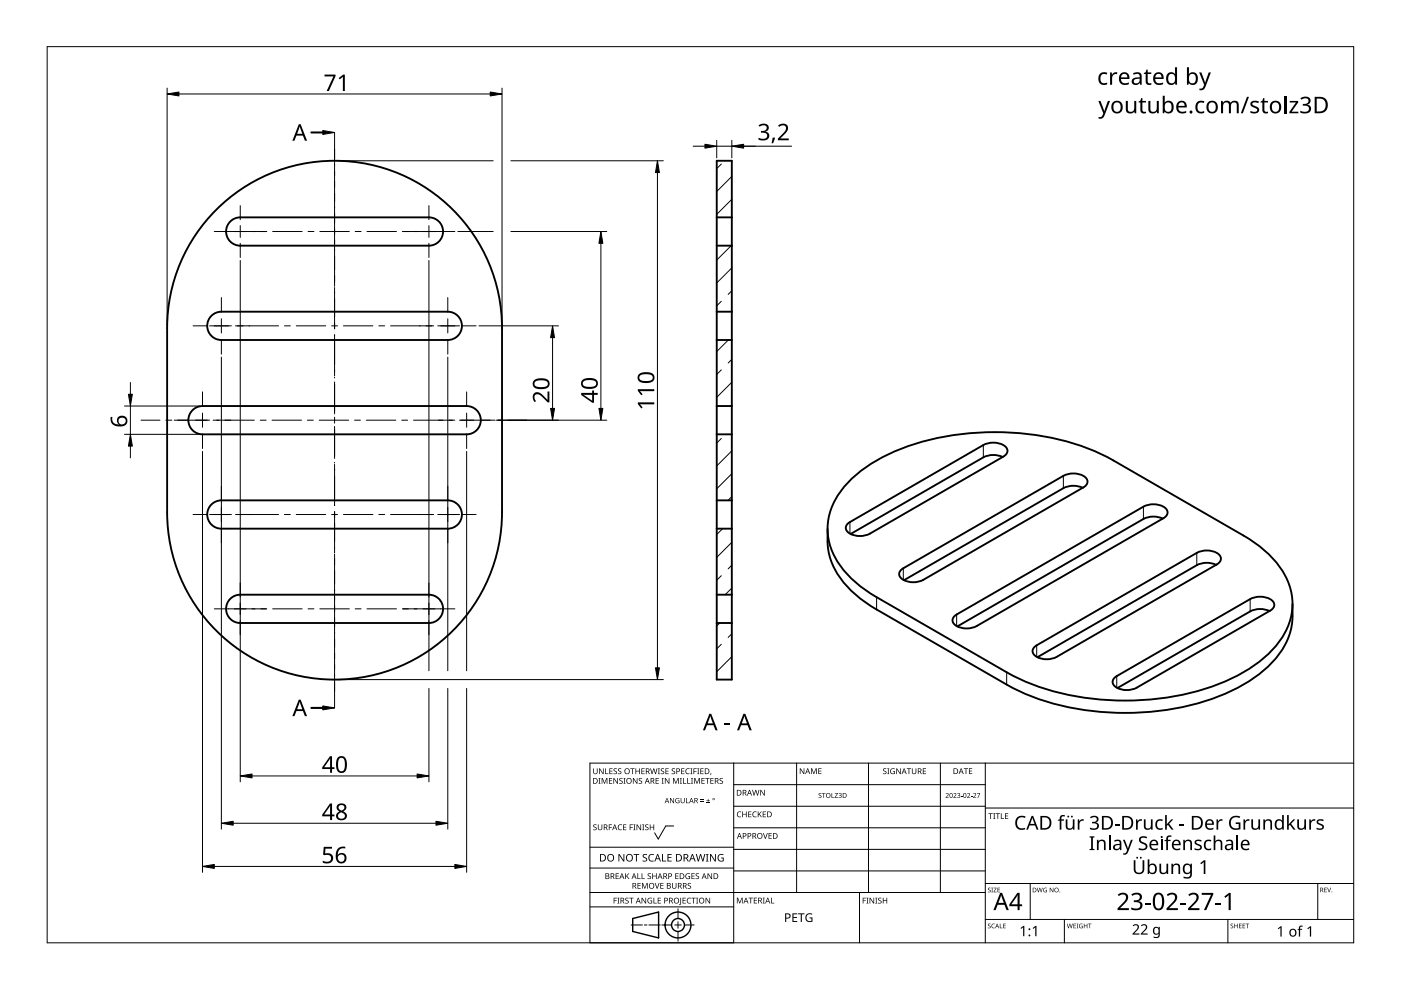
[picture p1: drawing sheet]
<svg xmlns="http://www.w3.org/2000/svg" width="297mm" height="210mm" viewBox="0 0 297 210" stroke-linecap="round" stroke-linejoin="round" font-family="sans-serif">
<g fill="none" stroke="#000" stroke-width=".4">
<path d="M152 34.1h3.2v110h-3.2zM45.8 44.5a35.5 35.5 0 0 1 38.7-7.7 35.5 35.5 0 0 1 21.9 32.8v39a35.5 35.5 0 0 1-35.5 35.5 35.5 35.5 0 0 1-35.5-35.5v-39a35.4 35.4 0 0 1 10.4-25.1zM49.1 46.7l1.1-.5 .7-.1h40a3 3 0 0 1 3 3 3 3 0 0 1-3 3h-40a3 3 0 0 1-2.8-2 3 3 0 0 1 1-3.4zM152 46.1h3.2M152 52.1h3.2M44.6 67.2a2.99 2.99 0 0 1 2.3-1.1h48a3 3 0 0 1 3 3 3 3 0 0 1-3 3h-48a3 3 0 0 1-2.7-1.7 3 3 0 0 1 .4-3.2zM152 66.1h3.2M152 72.1h3.2M40.6 87.2a2.99 2.99 0 0 1 2.3-1.1h56a3 3 0 0 1 3 3 3 3 0 0 1-3 3h-56a3 3 0 0 1-2.7-1.7 3 3 0 0 1 .4-3.2zM152 86.1h3.2M152 92.1h3.2M212.6 96.9a4.7 4.7 0 0 0-4.1 .1l-28.2 16.2"/>
<path d="M45.1 106.7l1.1-.5 .7-.1h48a3 3 0 0 1 3 3 3 3 0 0 1-3 3h-48a3 3 0 0 1-2.8-2 3 3 0 0 1 1-3.4zM152 106.1h3.2M152 112.1h3.2M175.5 112.1a15.7 15.7 0 0 0 6.5 14.5l3.9 2.6 27.5 15.9a53.8 53.8 0 0 0 32.9 5.6 43.4 43.4 0 0 0 20.6-7.7 16.7 16.7 0 0 0 7-10.8l.1-4.2M179.8 111l28.7-16.6a4.4 4.4 0 0 1 4.8 .4 1.26 1.26 0 0 1-.6 2l-28.3 16.3a4.4 4.4 0 0 1-4.8-.4 1.14 1.14 0 0 1 .2-1.7zM179.9 102.2a36.6 36.6 0 0 1 18.4-9.2 56.1 56.1 0 0 1 36.5 3.9l28.8 16.6a20.4 20.4 0 0 1 9.9 11.1 13.3 13.3 0 0 1-3.9 13.4 36.6 36.6 0 0 1-18.4 9.2 56.1 56.1 0 0 1-36.5-4l-28.8-16.6a20.4 20.4 0 0 1-9.9-11 13.3 13.3 0 0 1 3.9-13.4zM229.6 103.4a4.7 4.7 0 0 0-4.1 .1l-33.8 19.5M246.5 110a4.7 4.7 0 0 0-4.1 0l-39.4 22.8M257.8 119.8a4.7 4.7 0 0 0-4.1 0l-33.8 19.5M49.1 126.7l1.1-.5 .7-.1h40a3 3 0 0 1 3 3 3 3 0 0 1-3 3h-40a3 3 0 0 1-2.8-2 3 3 0 0 1 1-3.4zM152 126.1h3.2M152 132.1h3.2"/>
<path d="M191.1 120.8l34.4-19.9a4.4 4.4 0 0 1 4.8 .5 1.26 1.26 0 0 1-.6 1.9l-33.9 19.6a4.4 4.4 0 0 1-4.9-.4 1.14 1.14 0 0 1 .2-1.7zM202.5 130.6l39.9-23.2a4.4 4.4 0 0 1 4.8 .5 1.26 1.26 0 0 1-.5 2l-39.6 22.8a4.4 4.4 0 0 1-4.8-.4 1.14 1.14 0 0 1 .2-1.7zM219.4 137.1l34.3-19.9a4.4 4.4 0 0 1 4.9 .5 1.26 1.26 0 0 1-.6 2l-34 19.6a4.4 4.4 0 0 1-4.8-.5 1.14 1.14 0 0 1 .2-1.7zM269.2 129.6a4.7 4.7 0 0 0-4.1 0l-28.2 16.3M236.4 143.6l28.7-16.6a4.4 4.4 0 0 1 4.8 .5 1.26 1.26 0 0 1-.6 2l-28.3 16.3a4.4 4.4 0 0 1-4.8-.5 1.14 1.14 0 0 1 .2-1.7z"/>
</g>
<g fill="none" stroke="#000" stroke-width=".21">
<path d="M152.9 34.8l-.9 1M155.2 37.4l-3.2 3.2M155 52.1l-3 3M155.2 42.3l-3.2 3.2M155.2 56.8l-3.2 3.2M152.9 63.9l-.9 .9M152.9 78.4l-.9 1M154.4 72.1l-2.4 2.4M155.2 61.6l-.8 .8M155.2 76.2l-.8 .8M152.9 93l-.9 .9M155.2 81l-3.2 3.2"/>
<path d="M155.2 85.9l-.2 .2M155.2 95.6l-3.2 3.2M153.2 112.1l-1.2 1.2M155.2 100.4l-3.2 3.2M155.2 105.3l-.8 .8M155.2 115l-3.2 3.2M155.2 119.8l-.8 .8M152.6 132.1l-.6 .6M152.9 136.6l-.9 1M152.9 122.1l-.9 .9M155.2 134.4l-.8 .8M155.2 139.2l-3.2 3.2"/>
<path d="M155.2 124.7l-1.5 1.4M155.2 144.1h-.1"/>
</g>
<path d="M208.5 94.4v2.6M180.2 110.7v2.4M225.5 100.9v2.6M242.4 107.4v2.6M253.7 117.2v2.6M185.9 126.6v2.6M191.5 120.5v2.4M202.8 130.3v2.4M219.8 136.8v2.5M265.1 127v2.6M213.4 142.5v2.6M236.8 143.4v2.4" fill="none" stroke="#000" stroke-width=".21"/>
<path d="M10 9.9h277v190h-277z" fill="none" stroke="#000" stroke-width=".21"/>
<g fill="none" stroke="#000" stroke-width=".21">
<path d="M125.1 179.6h30.5M142.8 175.1h-1.6l-1.6 2.8-.8-1.3M155.6 161.8v38.1h-30.5v-38.1h161.9M155.6 166.4h53.3M155.6 170.9h53.3M155.6 175.5h53.3M168.9 161.8v27.4M184.1 161.8v27.4M199.4 161.8v27.4M208.9 161.8v38.1M208.9 171.3h78.1M125.1 192.3h30.5"/>
<path d="M125.1 189.2h83.8M125.1 184h30.5M133.8 196.1h2.4M136.6 196.1h.6M137.6 196.1h2.4M140.3 196.1h2.1M143.1 196.1h1.3M143.7 192.7v2M143.7 195.4v1.4M143.7 197.5v2M145.1 196.1h2.1M155.6 180.1h53.3"/>
<path d="M155.6 184.7h53.3M182.2 189.2v10.7M208.9 194.9h78.1M208.9 187.3h78.1M218.4 187.3v7.6M225.7 194.9v5M260.3 194.9v5M279.4 187.3v7.6"/>
</g>
<g fill="#000">
<path d="M125.8 174.9l.5-.1h.2l-.1 .2a.25 .25 0 0 0-.3-.1 .25 .25 0 0 0 0 .4 .4 .4 0 0 1 .4 .3 .4 .4 0 0 1-.2 .5 .4 .4 0 0 1-.5-.3v.1a.27 .27 0 0 0 .5 0 .27 .27 0 0 0-.1-.4l-.4-.2zM125.8 162.9h.1v.8a.32 .32 0 0 0 .3 .3 .32 .32 0 0 0 .3-.3v-.8h.2v.8a.47 .47 0 0 1-.5 .4 .47 .47 0 0 1-.4-.4zM126.9 165h.4l-.1 .1v1l.1 .1h-.4l.1-.1v-1zM126.8 174.8h.1v.8a.32 .32 0 0 0 .3 .3 .32 .32 0 0 0 .3-.3v-.8h.2v.8a.47 .47 0 0 1-.5 .4 .47 .47 0 0 1-.4-.4zM127 162.9h.2l.6 1v-1h.2v1.2h-.2l-.7-1 .1 1h-.2zM127.6 165h.2l.4 1 .4-1h.2v1.2h-.2v-1.1l-.4 1.1h-.1l-.4-1.1v1.1h-.1zM128.3 162.9h.2v1.1h.5v.1h-.7zM129.1 174.8h.7v.1h-.6v.5h.5v.1h-.5v.5h-.1zM129.1 165h.7v.1h-.5v.4h.5v.1h-.5v.4h.5v.2h-.7zM129.2 162.9h.7v.1h-.5v.4h.4v.2h-.4v.4h.5v.1h-.7zM130.1 163l.5-.1 .2 .1v.1a.25 .25 0 0 0-.4-.1 .25 .25 0 0 0 0 .4 .4 .4 0 0 1 .4 .3 .4 .4 0 0 1-.2 .5 .4 .4 0 0 1-.5-.3v.1a.27 .27 0 0 0 .5 0 .27 .27 0 0 0-.1-.4l-.4-.2zM130.1 165h.1l.7 1v-1h.1v1.2h-.2l-.6-1v1h-.1z"/>
<path d="M131.1 175l.5-.2 .3 .1-.1 .1a.49 .49 0 0 0-.7 .4 .49 .49 0 0 0 .8 .4 .57 .57 0 0 1-.8 0 .57 .57 0 0 1 0-.8zM131.1 163l.4-.1 .2 .1v.1a.25 .25 0 0 0-.4-.1 .25 .25 0 0 0 0 .4 .4 .4 0 0 1 .5 .3 .4 .4 0 0 1-.3 .5 .4 .4 0 0 1-.5-.3l.1 .1a.27 .27 0 0 0 .4 0 .27 .27 0 0 0-.1-.4l-.3-.2zM131.3 165.1l.5-.2 .2 .1v.1a.25 .25 0 0 0-.4-.1 .25 .25 0 0 0 0 .4 .4 .4 0 0 1 .4 .3 .4 .4 0 0 1-.2 .5 .4 .4 0 0 1-.5-.2h.1a.27 .27 0 0 0 .4 .1 .27 .27 0 0 0-.1-.4l-.4-.3zM132.2 165h.4l-.1 .1v1l.1 .1h-.4l.1-.1v-1zM132.1 174.8h.7v.1h-.5v.4h.5v.1h-.5v.5h.5v.1h-.7zM133.5 174.8h.7v.1h-.5v.5h.5v.1h-.5v.5h-.2zM133.6 162.9h.9v.1h-.3v1.1h-.2v-1.1h-.4zM134.3 174.8h.4l-.1 .1v1l.1 .1h-.4l.1-.1v-1zM134.2 165h.2l.6 1v-1h.2v1.2h-.2l-.7-1v1h-.1zM134.7 162.9h.2v.5h.6v-.5h.2v1.2h-.2v-.5h-.6v.5h-.2zM135 174.8h.1l.7 1v-1h.1v1.2h-.2l-.6-1v1h-.1zM135.5 165.1l.4-.2 .2 .1v.1a.25 .25 0 0 0-.4-.1 .25 .25 0 0 0 0 .4 .4 .4 0 0 1 .5 .3 .4 .4 0 0 1-.3 .5 .4 .4 0 0 1-.5-.2h.1a.27 .27 0 0 0 .4 .1 .27 .27 0 0 0-.1-.4l-.3-.3z"/>
<path d="M136.2 174.8h.4l-.1 .1v1l.1 .1h-.4l.1-.1v-1zM136 162.9h.7v.1h-.6v.4h.5v.2h-.5v.4h.6v.1h-.7zM136.8 174.9l.4-.1h.3l-.1 .2a.25 .25 0 0 0-.3-.1 .25 .25 0 0 0 0 .4 .4 .4 0 0 1 .4 .3 .4 .4 0 0 1-.3 .5 .4 .4 0 0 1-.4-.3v.1a.27 .27 0 0 0 .5 0 .27 .27 0 0 0-.1-.4l-.4-.2zM137.8 174.8h.1v.5h.6v-.5h.2v1.2h-.2v-.6h-.6v.6h-.1zM137.8 162.9h.2l.3 1 .2-1h.2l.3 1 .2-1h.2l-.3 1.2h-.2l-.3-1-.3 1h-.1zM139 165h.7v.1h-.5v.4h.4v.1h-.4v.4h.5v.2h-.7zM139.5 162.9h.4l-.1 .1v1l.1 .1h-.4l.1-.1v-1zM140.3 165h.4l-.1 .1v1l.1 .1h-.4l.1-.1v-1zM140.1 163l.5-.1 .2 .1v.1a.25 .25 0 0 0-.4-.1 .25 .25 0 0 0 0 .4 .4 .4 0 0 1 .4 .3 .4 .4 0 0 1-.2 .5 .4 .4 0 0 1-.5-.3l.1 .1a.27 .27 0 0 0 .4 0 .27 .27 0 0 0-.1-.4l-.4-.2zM141.1 162.9h.7v.1h-.6v.4h.5v.2h-.5v.4h.6v.1h-.7zM141 165h.1l.7 1v-1h.1v1.2h-.2l-.6-1v1h-.1zM142.1 169.2h.1l.6 .9v-.9h.1v1.1h-.1l-.6-.9v.9h-.1z"/>
<path d="M142.5 163l.4-.1 .2 .1v.1a.25 .25 0 0 0-.4-.1 .25 .25 0 0 0 0 .4 .4 .4 0 0 1 .4 .3 .4 .4 0 0 1-.2 .5 .4 .4 0 0 1-.5-.3l.1 .1a.27 .27 0 0 0 .4 0 .27 .27 0 0 0-.1-.4l-.4-.2zM142.7 165h.2l.4 1 .4-1h.2v1.2h-.1v-1.1l-.4 1.1h-.2l-.4-1.1v1.1h-.1zM143.3 169.3l.5-.1 .3 .1-.1 .1a.45 .45 0 0 0-.7 .3 .45 .45 0 0 0 .6 .5v-.4h-.2v-.1h.4v.6a.6 .6 0 0 1-.8-.2 .6 .6 0 0 1 0-.8zM144.1 165h.5l-.2 .1v1l.2 .1h-.5l.2-.1v-1zM144.8 165h.2v1h.5v.2h-.7zM144.4 162.9h.7v.1h-.5v.4h.5v.2h-.5v.4h.5v.1h-.7zM144.3 169.2h.2v.7a.28 .28 0 0 0 .2 .3 .28 .28 0 0 0 .3-.3v-.7h.2v.7a.42 .42 0 0 1-.5 .4 .42 .42 0 0 1-.4-.4zM145.4 169.2h.2v1h.5v.1h-.7zM145.7 165h.2v1h.5v.2h-.7zM145.5 163.1l.4-.2 .3 .1v.1a.49 .49 0 0 0-.7 .4 .49 .49 0 0 0 .7 .5 .57 .57 0 0 1-.8-.1 .57 .57 0 0 1 0-.8zM146.4 162.9h.4l-.1 .1v1l.1 .1h-.4l.1-.1v-1zM146.5 165h.4l-.1 .1v1l.1 .1h-.4l.1-.1v-1z"/>
<path d="M147 162.9h.7v.1h-.5v.5h.5v.1h-.5v.5h-.2zM147.2 165h.2l.4 1 .4-1h.2v1.2h-.2l.1-1.1-.5 1.1h-.1l-.4-1.1v1.1h-.1zM147.8 162.9h.5l-.2 .1v1l.2 .1h-.5l.2-.1v-1zM148.5 169.9h.7v.1h-.7zM148.5 169.5h.7v.2h-.7zM148.5 162.9h.7v.1h-.6v.4h.5v.2h-.5v.4h.6v.1h-.7zM148.7 165h.7v.1h-.5v.4h.5v.1h-.5v.4h.5v.2h-.7zM149.8 170.2h.7v.1h-.7zM149.5 165h.9v.1h-.3v1.1h-.2v-1.1h-.4zM150.1 169.4l.1 .3h.3l-.3 .1v.3l-.1-.3h-.3l.3-.1zM150.7 163.9h.1l-.2 .4zM150.6 165h.7v.1h-.5v.4h.5v.1h-.5v.4h.5v.2h-.7z"/>
<path d="M152.6 165.1l.4-.2 .3 .1-.1 .1a.25 .25 0 0 0-.4-.1 .25 .25 0 0 0 0 .4 .4 .4 0 0 1 .5 .3 .4 .4 0 0 1-.3 .5 .4 .4 0 0 1-.5-.2h.1a.27 .27 0 0 0 .5 .1 .27 .27 0 0 0-.1-.4l-.4-.3zM156.4 172.2l.4-.2 .4 .1-.1 .1a.49 .49 0 0 0-.7 .5 .49 .49 0 0 0 .7 .4 .57 .57 0 0 1-.8 0 .57 .57 0 0 1 0-.8zM157.4 172.1h.1v.5h.7v-.5h.1v1.2h-.1v-.6h-.7v.6h-.1zM158.6 172.1h.7v.1h-.5v.4h.5v.1h-.5v.4h.5v.2h-.7zM159.7 172.2l.4-.2 .3 .1v.1a.49 .49 0 0 0-.7 .5 .49 .49 0 0 0 .7 .4 .57 .57 0 0 1-.8 0 .57 .57 0 0 1 0-.8zM159.5 167.5h.1l.3 1 .3-1h.1l.3 1 .3-1h.1l-.3 1.2h-.2l-.3-1.1-.3 1.1h-.1zM160.7 172.1h.1v.6l.5-.6h.2l-.5 .5 .5 .7h-.1l-.5-.6-.1 .6h-.1zM161.8 176.6h.1l.4 1.1 .3-1.1h.2l-.5 1.2h-.1zM161.2 167.5h.2l.6 1v-1h.2v1.2h-.2l-.7-1v1h-.1zM161.7 172.1h.7v.1h-.5v.4h.5v.1h-.5v.4h.5v.2h-.7zM162.9 176.6h.7v.2h-.5v.3h.5v.2h-.5v.4h.5v.1h-.7zM169.6 162.9h.2l.6 1v-1h.1v1.2h-.1l-.7-1v1h-.1z"/>
<path d="M172 162.9h.2l.4 1 .3-1h.3v1.2h-.2v-1l-.4 1h-.1l-.4-1.1v1.1h-.1zM173.5 162.9h.7v.1h-.5v.4h.4v.1h-.4v.5h.5v.1h-.7zM173.6 168.2l.4-.1 .2 .1-.1 .1a.25 .25 0 0 0-.3-.1 .25 .25 0 0 0-.1 .4 .25 .25 0 0 0 .3 .1 .32 .32 0 0 1 0 .5 .32 .32 0 0 1-.5-.2 .25 .25 0 0 0 .4 .1 .25 .25 0 0 0 .1-.3l-.4-.3zM174.3 168.1h.7v.2h-.3v.9h-.1v-.9h-.3zM176.3 168.1h.1v1h.5v.1h-.6zM177 168.1h.7l-.6 1h.6v.1h-.7l.5-.9h-.5zM177.8 168.2a.32 .32 0 0 1 .5-.1 .32 .32 0 0 1 0 .5h-.1a.33 .33 0 0 1 .1 .6 .33 .33 0 0 1-.5-.2 .26 .26 0 0 0 .4 .1 .26 .26 0 0 0 0-.4l-.3-.1a.23 .23 0 0 0 .4-.1 .23 .23 0 0 0-.1-.3 .23 .23 0 0 0-.3 .1zM187.3 163l.4-.1 .2 .1v.1a.25 .25 0 0 0-.4-.1 .25 .25 0 0 0 0 .4 .4 .4 0 0 1 .5 .3 .4 .4 0 0 1-.3 .5 .4 .4 0 0 1-.5-.3l.1 .1a.27 .27 0 0 0 .4 0 .27 .27 0 0 0-.1-.4l-.3-.2zM188.1 162.9h.5l-.2 .1v1l.2 .1h-.5l.2-.1v-1zM188.9 163.1l.5-.2 .3 .1v.1a.5 .5 0 0 0-.8 .4 .5 .5 0 0 0 .7 .5v-.4h-.3v-.1h.4v.6a.66 .66 0 0 1-.8-.1 .66 .66 0 0 1 0-.9zM190 162.9h.2l.7 1-.1-1h.2v1.2h-.2l-.6-1v1h-.2zM192.3 162.9h.9v.1h-.4v1.1h-.2v-1.1h-.3z"/>
<path d="M193.3 162.9h.2v.8a.32 .32 0 0 0 .3 .3 .32 .32 0 0 0 .3-.3v-.8h.2v.8a.47 .47 0 0 1-.5 .4 .47 .47 0 0 1-.5-.4zM195.7 162.9h.6v.1h-.5v.4h.5v.2h-.5v.4h.5v.1h-.6zM200.5 168.3a.37 .37 0 0 1 .6 0 .37 .37 0 0 1-.2 .5l-.3 .3h.6v.1h-.7l.3-.4a.27 .27 0 0 0 .2-.4 .27 .27 0 0 0-.4-.1zM202.1 168.3a.37 .37 0 0 1 .6 0 .37 .37 0 0 1-.2 .5l-.2 .3h.5v.1h-.7l.3-.4a.27 .27 0 0 0 .3-.4 .27 .27 0 0 0-.5-.1zM202.9 168.2a.32 .32 0 0 1 .5-.1 .32 .32 0 0 1 0 .5 .33 .33 0 0 1 .1 .6 .33 .33 0 0 1-.6-.2 .26 .26 0 0 0 .4 .1 .26 .26 0 0 0 .1-.4l-.3-.1a.23 .23 0 0 0 .3-.1 .23 .23 0 0 0-.1-.3 .23 .23 0 0 0-.3 .1zM203.7 168.7h.4v.1h-.4zM204.3 162.9h1v.1h-.4v1.1h-.2v-1.1h-.4zM205 168.3a.37 .37 0 0 1 .6 0 .37 .37 0 0 1-.2 .5l-.2 .3h.5v.1h-.7l.3-.4a.27 .27 0 0 0 .3-.4 .27 .27 0 0 0-.5-.1zM205.8 168.7h.4v.1h-.4zM205.4 162.9h.7v.1h-.5v.4h.5v.1h-.5v.5h.5v.1h-.7zM206.3 168.3a.37 .37 0 0 1 .6 0 .37 .37 0 0 1-.2 .5l-.2 .3h.5v.1h-.7l.3-.4a.27 .27 0 0 0 .3-.4 .27 .27 0 0 0-.5-.1zM207.1 168.1h.7l-.4 1.1h-.1l.4-.9h-.6z"/>
<path d="M209.6 172.4h.9v.2h-.4v1h-.1v-1h-.4zM210.6 172.4h.4l-.1 .1v1l.1 .1h-.4l.1-.1v-1zM211.1 172.4h.9v.2h-.4v1h-.1v-1h-.4zM212.2 172.4h.2v1.1h.5v.1h-.7zM213.1 172.4h.7v.2h-.6v.3h.5v.2h-.5v.4h.6v.1h-.7zM215.6 173.4a1.63 1.63 0 0 1 1.9-.3l-.2 .3a1.14 1.14 0 0 0-1.4 .2 1.14 1.14 0 0 0-.2 1.4 1.11 1.11 0 0 0 1.6 .5v.3a1.52 1.52 0 0 1-1.9-.5 1.52 1.52 0 0 1 .2-1.9zM224.8 173l.8-.2 .2 .1-.1 .2a.46 .46 0 0 0-.6 .1 .46 .46 0 0 0-.1 .5h.6v.3h-.6v1.9h-.3v-1.9h-.4v-.2l.4-.1zM226 173.7h.3v1.4a.59 .59 0 0 0 .7 .5 .59 .59 0 0 0 .4-.7v-1.2h.4v2.2h-.3v-.3a.84 .84 0 0 1-1 .3 .84 .84 0 0 1-.5-.7zM228.5 173.7h.3l.1 .4 .3-.4h.6l-.1 .3-.4 .1-.4 .3v1.5h-.4zM231.1 173.3a1.01 1.01 0 0 1 1.1-.4 1.01 1.01 0 0 1 .7 .9l-.2 .4-.4 .2a.82 .82 0 0 1 .7 1 .82 .82 0 0 1-1.1 .6l-.8-.2v-.3a.92 .92 0 0 0 1.5-.4 .75 .75 0 0 0-1.1-.5v-.3a.63 .63 0 0 0 .8-.1 .63 .63 0 0 0 .1-.8l-.6-.1-.5 .2zM236.4 174.7h1v.3h-1zM238.1 178.1h.4l.6 1.8 .7-1.8h.4l-1 2.4a.83 .83 0 0 1-1.1 .7v-.3l.6-.1 .3-.5z"/>
<path d="M240.9 173.7h.3v.4l.4-.4h.5v.3l-.5 .1-.3 .3-.1 1.5h-.3zM242.5 173.7h.4v1.4a.59 .59 0 0 0 .7 .5 .59 .59 0 0 0 .4-.7v-1.2h.4v2.2h-.3l-.1-.3a.84 .84 0 0 1-.9 .3 .84 .84 0 0 1-.6-.7zM241.6 177.6a1.38 1.38 0 0 1 1.6-.1l-.1 .3-.4-.2a.55 .55 0 0 0-.8 .3 .55 .55 0 0 0 .6 .7 .88 .88 0 0 1 .7 1.1 .88 .88 0 0 1-1.2 .6l-.6-.2v-.3l.2 .1a.82 .82 0 0 0 1.3-.4l-.1-.3-.4-.3a.88 .88 0 0 1-.8-1.3zM245.2 174l.5-.3 .8 .1-.1 .3h-.1a.79 .79 0 0 0-1 .8 .79 .79 0 0 0 1.2 .6v.3a1.14 1.14 0 0 1-1.5-.3 1.14 1.14 0 0 1 .2-1.5zM247 172.8h.4v2l.9-1.1h.5l-.9 1 .9 1.2h-.4l-.8-1-.2 .2v.8h-.4zM247.4 177.3l.8-.2 .2 .1-.1 .3a.46 .46 0 0 0-.6 0 .46 .46 0 0 0-.1 .6h.6v.2h-.6v1.9h-.3v-1.9h-.4v-.1l.4-.2zM250.1 174.7h1v.3h-1zM253.4 178.3a1.29 1.29 0 0 1 1.4-.1l-.1 .2-.5-.1a.35 .35 0 0 0-.6 .2 .35 .35 0 0 0 .4 .4l.2 .1a.66 .66 0 0 1 .6 .8 .66 .66 0 0 1-.8 .5l-.7-.2v-.3l.7 .2 .4-.2v-.3l-.6-.3a.58 .58 0 0 1-.4-.9zM257.9 173.7h.3l.1 .4 .4-.4h.5v.3l-.5 .1-.3 .3-.1 1.5h-.4zM261 173.4a1.87 1.87 0 0 1 2-.3l-.2 .3a1.2 1.2 0 0 0-1.8 1 1.2 1.2 0 0 0 1.6 1.2v-.9h-.6v-.3h1v1.4a1.59 1.59 0 0 1-2.4-.9v-.1a1.66 1.66 0 0 1 .4-1.4zM263.6 173.7h.3l.1 .4 .4-.4h.5v.3l-.5 .1-.3 .3-.1 1.5h-.4zM265.3 173.7h.4v1.4a.59 .59 0 0 0 .7 .5 .59 .59 0 0 0 .4-.7v-1.2h.4v2.2h-.3l-.1-.3a.84 .84 0 0 1-.9 .3 .84 .84 0 0 1-.6-.7z"/>
<path d="M267.9 173.7h.2l.1 .3a.83 .83 0 0 1 .9-.3 .83 .83 0 0 1 .6 .8v1.4h-.4v-1.4a.59 .59 0 0 0-.7-.5 .59 .59 0 0 0-.4 .8v1.1h-.3zM272.9 172.8h.3v2l1-1.1h.4l-.9 1 1 1.2h-.4l-.8-1-.3 .2v.8h-.3zM275 173.7h.4v1.4a.59 .59 0 0 0 .7 .5 .59 .59 0 0 0 .4-.7v-1.2h.4v2.2h-.3v-.3a.84 .84 0 0 1-1 .3 .84 .84 0 0 1-.6-.7zM277.6 173.7h.3v.4l.4-.4h.6l-.1 .3-.5 .1-.3 .3v1.5h-.4zM279.3 173.9a1.29 1.29 0 0 1 1.4-.1l-.2 .3-.4-.1a.35 .35 0 0 0-.6 .1 .35 .35 0 0 0 .4 .5l.1 .1a.66 .66 0 0 1 .7 .7 .66 .66 0 0 1-.9 .6l-.7-.2v-.3l.7 .2 .5-.2v-.3l-.6-.3a.58 .58 0 0 1-.4-1zM130.1 190.3h.7v.2h-.5v.4h.4v.1h-.4v.6h-.2zM130.5 185.2h.7v.1h-.5v.4h.5v.1h-.5v.4h.5v.2h-.7zM130.9 190.3h.4l-.1 .2v.9l.1 .2h-.4l.1-.2v-.9zM131.1 181.1h.3l.8 1.3v-1.3h.2v1.6h-.3l-.8-1.4v1.4h-.2zM132.6 190.5l.4-.2 .3 .1-.1 .1a.25 .25 0 0 0-.4-.1 .25 .25 0 0 0 0 .4 .4 .4 0 0 1 .5 .3 .4 .4 0 0 1-.3 .5 .4 .4 0 0 1-.5-.2h.1a.27 .27 0 0 0 .5 .1 .27 .27 0 0 0-.1-.5l-.4-.2zM132.6 185.2h.1v.6l.6-.6h.1l-.5 .5 .5 .7h-.1l-.5-.6-.1 .6h-.1zM133.4 190.3h.9v.2h-.4v1.1h-.1v-1.1h-.4z"/>
<path d="M134.3 181.1h1.2v.2h-.5v1.4h-.2v-1.4h-.5zM135.1 185.2h.2v1h.5v.2h-.7zM135.2 187.2h.6v.1h-.5v.4h.5v.2h-.5v.4h.5v.1h-.6zM136 185.2h.2v1h.5v.2h-.7zM136.1 187.2h.2l.4 1 .4-1h.2v1.2h-.1v-1l-.4 1h-.2l-.4-1 .1 1h-.2zM136 190.3h.2l.7 1.1-.1-1.1h.2v1.3h-.2l-.6-1v1h-.2zM136.3 181.2l.3-.1h.6l-.2 .2a.33 .33 0 0 0-.5 .1 .33 .33 0 0 0 .4 .4 .49 .49 0 0 1 .3 .7 .49 .49 0 0 1-.8 .2l-.2-.1v-.2l.3 .1a.35 .35 0 0 0 .5-.2 .35 .35 0 0 0-.4-.4l-.3-.3zM137.4 190.5l.6-.2 .3 .1-.1 .1a.5 .5 0 0 0-.8 .4 .5 .5 0 0 0 .7 .5v-.3h-.3v-.2h.5v.6a.66 .66 0 0 1-.9-.1 .66 .66 0 0 1 0-.9zM137.4 185.3l.4-.2 .2 .1v.1a.25 .25 0 0 0-.4-.1 .25 .25 0 0 0 0 .4 .4 .4 0 0 1 .4 .3 .4 .4 0 0 1-.2 .5 .4 .4 0 0 1-.5-.2h.1a.27 .27 0 0 0 .4 .1 .27 .27 0 0 0-.1-.4l-.4-.3zM137.7 181.3l.5-.2h.5l-.1 .2a.63 .63 0 0 0-.9 .6 .63 .63 0 0 0 .9 .5v.2a.83 .83 0 0 1-1-.3 .83 .83 0 0 1 .1-1zM138.6 190.3h.1v1.1h.5v.2h-.6zM138.8 187.2h.2l.3 1.1 .4-1.1h.1l-.4 1.2h-.2z"/>
<path d="M138.3 185.2h.2v.5h.6v-.5h.1v1.2h-.1v-.6h-.6v.6h-.2zM139.5 190.3h.6v.2h-.5v.4h.5v.1h-.5v.4h.5v.2h-.6zM140.4 181.1h.2v1.4h.6v.2h-.8zM140 187.2h.7v.1h-.5v.4h.4v.2h-.4v.4h.5v.1h-.7zM141.5 181.1h.9v.2h-.7v.4h.7v.2h-.7v.6h.7v.2h-.9zM142.5 187.2h.1v.8a.32 .32 0 0 0 .4 .3 .32 .32 0 0 0 .3-.3v-.8h.1v.8a.47 .47 0 0 1-.5 .4 .47 .47 0 0 1-.4-.4zM143.2 185.2h.7v.1h-.6v.4h.5v.1h-.5v.4h.6v.2h-.7zM144.2 190.3h.2v1.3l-.1 .2-.3 .1v-.2l.2-.1zM144.7 190.3h.7v.2h-.5v.4h.5v.1h-.5v.4h.5v.2h-.7zM145.5 185.3l.4-.2 .4 .1-.1 .1a.5 .5 0 0 0-.7 .4 .5 .5 0 0 0 .7 .5v-.3h-.3v-.2h.4v.6a.66 .66 0 0 1-.9-.1 .66 .66 0 0 1 .1-.9zM145.8 190.5l.4-.2 .3 .1v.1a.49 .49 0 0 0-.7 .5 .49 .49 0 0 0 .7 .4 .57 .57 0 0 1-.8 0 .57 .57 0 0 1 0-.8zM145.9 187.3l.4-.1 .2 .1v.1a.25 .25 0 0 0-.4-.1 .25 .25 0 0 0 0 .4 .4 .4 0 0 1 .4 .3 .4 .4 0 0 1-.2 .5 .4 .4 0 0 1-.5-.3l.1 .1a.27 .27 0 0 0 .4 0 .27 .27 0 0 0-.1-.4l-.4-.2z"/>
<path d="M146.6 190.3h.9v.2h-.4v1.1h-.1v-1.1h-.4zM146.6 185.2h.7v.1h-.5v.4h.5v.1h-.5v.4h.5v.2h-.7zM147.6 190.3h.4l-.1 .2v.9l.1 .2h-.4l.1-.2v-.9zM147.5 185.3l.5-.2 .2 .1v.1a.25 .25 0 0 0-.4-.1 .25 .25 0 0 0 0 .4 .4 .4 0 0 1 .4 .3 .4 .4 0 0 1-.2 .5 .4 .4 0 0 1-.5-.2h.1a.27 .27 0 0 0 .4 .1 .27 .27 0 0 0-.1-.4l-.4-.3zM147.5 181.1h.2l.4 1.3 .3-1.3h.2l.4 1.3 .3-1.3h.2l-.4 1.6h-.2l-.4-1.4-.3 1.4h-.2zM149.7 181.1h.5l-.2 .1v1.3l.2 .2h-.5l.1-.2v-1.3zM149.6 190.3h.2l.6 1.1v-1.1h.2v1.3h-.2l-.7-1v1h-.1zM150 185.2h.2l.6 1v-1h.2v1.2h-.2l-.7-1 .1 1h-.2zM150.5 181.1h.3l.8 1.3v-1.3h.2v1.6h-.3l-.8-1.4v1.4h-.2zM152.3 181.3l.8-.2h.3l-.1 .2a.65 .65 0 0 0-1 .5 .65 .65 0 0 0 .9 .7v-.5h-.3v-.2h.5v.8a.86 .86 0 0 1-1.1-.2 .86 .86 0 0 1 0-1.1zM156.2 190.3h.3l.3 1 .4-1h.3v1.2h-.2v-1l-.4 1h-.1l-.4-1v1h-.2zM158.7 190.3h.9v.2h-.3v1h-.2v-1h-.4z"/>
<path d="M159.8 190.3h.7v.2h-.5v.3h.5v.2h-.5v.4h.5v.1h-.7zM161.7 190.3h.5l-.2 .2v.9l.2 .1h-.5l.2-.1v-.9zM163.5 190.3h.1v1.1h.6v.1h-.7zM168 193.7h1v.2h-.8v.5h.8v.2h-.8v.7h.8v.2h-1zM169.2 193.7h1.4v.2h-.6v1.6h-.2v-1.6h-.6zM171 193.9l.8-.3 .4 .1v.2a.75 .75 0 0 0-1.2 .6 .75 .75 0 0 0 1 .8v-.6h-.4v-.2h.7v.9a1 1 0 0 1-1.4-.2 1 1 0 0 1 .1-1.3zM182.9 190.3h.7v.2h-.5v.4h.5v.1h-.5v.6h-.2zM183.7 190.3h.4l-.1 .2v.9l.1 .2h-.4l.1-.2v-.9zM184.4 190.3h.1l.7 1v-1h.1v1.3h-.1l-.7-1v1h-.1zM185.6 190.3h.4l-.1 .2v.9l.1 .2h-.4l.1-.2v-.9zM186.2 190.5l.5-.2 .2 .1v.1a.25 .25 0 0 0-.4-.1 .25 .25 0 0 0 0 .4 .4 .4 0 0 1 .4 .3 .4 .4 0 0 1-.2 .5 .4 .4 0 0 1-.5-.2 .27 .27 0 0 0 .5 .1 .27 .27 0 0 0-.1-.5l-.4-.2zM187.2 190.3h.1v.6h.6v-.6h.2v1.3h-.2v-.6h-.6v.6h-.1z"/>
<path d="M209.5 188.3l.3-.1 .2 .2a.24 .24 0 0 0-.3-.1 .24 .24 0 0 0-.1 .3 .24 .24 0 0 0 .3 .1 .31 .31 0 0 1 0 .5 .31 .31 0 0 1-.5-.2 .23 .23 0 0 0 .4 .2 .23 .23 0 0 0 0-.4l-.3-.2zM209.5 195.9l.3-.1 .2 .2a.24 .24 0 0 0-.3-.1 .24 .24 0 0 0-.1 .3 .24 .24 0 0 0 .3 .1 .31 .31 0 0 1 0 .5 .31 .31 0 0 1-.5-.1 .23 .23 0 0 0 .4 .1 .23 .23 0 0 0 0-.4l-.3-.2zM210.2 188.2h.3l-.1 .1 .1 .9h-.3l.1-.1zM210.3 196l.4-.2 .2 .1v.1a.39 .39 0 0 0-.6 .3 .39 .39 0 0 0 .6 .4 .46 .46 0 0 1-.7-.1 .46 .46 0 0 1 .1-.6zM210.7 188.2h.6l-.5 .9h.5v.1h-.7l.5-.9h-.4zM212 195.8h.1v.9l.4 .1h-.5zM211.5 188.2h.5l-.4 .1v.3h.4l-.4 .1v.4l.4 .1h-.5zM212.7 195.8h.5l-.4 .1v.3h.4l-.4 .2v.3l.4 .1h-.5zM216.4 196.8l.6-.5h.2v2.2h-.3v-1.9l-.4 .4zM218.9 196.8l.6-.5h.3v2.2h-.3v-1.9l-.4 .4zM219.8 188.2h.2l.2 .8 .2-.8h.1l.2 .8 .2-.8h.2l-.3 1h-.1l-.2-.8-.3 .8h-.1zM221.3 188.3h.7h-.1a.4 .4 0 0 0-.6 .4 .4 .4 0 0 0 .6 .4v-.3l-.3-.1h.4v.5a.53 .53 0 0 1-.7-.2 .53 .53 0 0 1 0-.7z"/>
<path d="M222.6 188.2h.1l.5 .8v-.8h.1v1h-.1l-.5-.8v.8h-.1zM226.2 195.8h.1l.2 .9 .3-.9h.1l.2 .9 .2-.9h.1l-.2 1h-.1l-.3-.8-.2 .8h-.1zM227.6 195.8h.5l-.4 .1v.3h.4l-.4 .2v.3l.4 .1h-.5zM228.3 195.8h.3l-.1 .1 .1 .9h-.3l.1-.1zM228.9 196l.7-.1-.2 .1a.4 .4 0 0 0-.5 .3 .4 .4 0 0 0 .5 .4v-.3l-.2-.1h.4v.5a.53 .53 0 0 1-.7-.1 .53 .53 0 0 1 0-.7zM229.8 195.8h.1v.4h.5v-.4h.1v1h-.1v-.4h-.5v.4h-.1zM230.7 195.8h.7l-.3 .1v.9h-.1v-.9zM231 177.3h1.1v.2l-.4 .1v2.4h.4v.2h-1.1v-.2h.3v-2.4l-.3-.1zM232.6 178.1h.3v.3a.83 .83 0 0 1 .9-.3 .83 .83 0 0 1 .6 .7v1.4h-.3v-1.4a.59 .59 0 0 0-.8-.5 .59 .59 0 0 0-.4 .8v1.1h-.3zM237 189.7a1.21 1.21 0 0 1 1.4-.4 1.21 1.21 0 0 1 .8 1.2l-.4 .7-1.3 1.4h1.8v.4h-2.4v-.4l1.2-1.2a1.03 1.03 0 0 0 .3-1.7h-.5l-.7 .3zM240.2 196.2a.76 .76 0 0 1 1.2 0 .76 .76 0 0 1-.4 1.1l-.5 .6h1.1v.3h-1.5v-.3l.8-.8a.52 .52 0 0 0 .2-.8 .52 .52 0 0 0-.8 .1zM239.9 189.6a1.3 1.3 0 0 1 1.3-.4 1.3 1.3 0 0 1 .9 1 .89 .89 0 0 1-.7 .9 .97 .97 0 0 1 .9 1 .97 .97 0 0 1-1.1 .9l-1.4-.2v-.4a1.29 1.29 0 0 0 2-.3 .74 .74 0 0 0-1.1-.8h-.3v-.4a.85 .85 0 0 0 .9-.1 .85 .85 0 0 0 .3-.8 1.07 1.07 0 0 0-1.5 0z"/>
<path d="M240.4 182.4h.3v1.9a.76 .76 0 0 0 .8 .7 .76 .76 0 0 0 .7-.7v-1.9h.4v1.9a1.12 1.12 0 0 1-1.1 1 1.12 1.12 0 0 1-1.1-1zM242.7 191.4h1.3v.4h-1.3zM241.9 196.2a.76 .76 0 0 1 1.2 0 .76 .76 0 0 1-.3 1.1l-.6 .6h1.1v.3h-1.4v-.3l.8-.8a.52 .52 0 0 0 .2-.8 .52 .52 0 0 0-.9 .1zM245.8 183.1h.4v1.4a.59 .59 0 0 0 .7 .5 .59 .59 0 0 0 .4-.7v-1.2h.4v2.2h-.3l-.1-.3a.84 .84 0 0 1-.9 .3 .84 .84 0 0 1-.6-.7zM247.4 189.7a1.21 1.21 0 0 1 1.4-.4 1.21 1.21 0 0 1 .8 1.2l-.4 .7-1.3 1.4h1.8v.4h-2.4v-.4l1.2-1.2a1.03 1.03 0 0 0 .3-1.7h-.5l-.7 .3zM248.4 183.1h.3v.3a.83 .83 0 0 1 .9-.3 .83 .83 0 0 1 .6 .8v1.4h-.3v-1.4a.59 .59 0 0 0-.8-.5 .59 .59 0 0 0-.4 .8v1.1h-.3zM250.2 191.4h1.2v.4h-1.2zM250.9 178.1h.3v.3a.83 .83 0 0 1 .9-.3 .83 .83 0 0 1 .6 .7v1.4h-.3v-1.4a.59 .59 0 0 0-.7-.5 .59 .59 0 0 0-.5 .8v1.1h-.3zM251.9 189.7a1.21 1.21 0 0 1 1.4-.4 1.21 1.21 0 0 1 .8 1.2l-.3 .7-1.3 1.4h1.8v.4h-2.4v-.4l1.1-1.2a1.03 1.03 0 0 0 .3-1.7h-.5l-.6 .3zM254.8 189.3h2.4v.4l-1.4 3.3h-.5l1.5-3.3h-2zM254.5 183l.8-.6h.3v2.9h-.4v-2.5l-.5 .4zM255.5 178.3l.5-.3 .8 .1-.1 .3h-.1a.8 .8 0 0 0-1 .9 .8 .8 0 0 0 1.2 .5v.4a1.14 1.14 0 0 1-1.5-.4 1.14 1.14 0 0 1 .2-1.5z"/>
<path d="M257.7 191.4h1.2v.4h-1.2zM257.3 177.1h.4v1.3a.84 .84 0 0 1 .9-.3 .84 .84 0 0 1 .6 .7v1.4h-.4v-1.4a.59 .59 0 0 0-.7-.5 .59 .59 0 0 0-.4 .8v1.1h-.4zM259.6 190.1l1-.8h.3v3.7h-.4v-3.2l-.7 .6zM260.9 195.9l.4-.1 .1 .2a.24 .24 0 0 0-.3-.1 .24 .24 0 0 0-.1 .3 .24 .24 0 0 0 .4 .1 .31 .31 0 0 1-.1 .5 .31 .31 0 0 1-.4-.1 .23 .23 0 0 0 .3 .1 .23 .23 0 0 0 .1-.4l-.4-.2zM261.7 195.8h.1v.4h.5v-.4h.1v1h-.1v-.4h-.5v.4h-.1zM262.7 195.8h.5l-.4 .1v.3h.4l-.4 .2v.3l.4 .1h-.5zM263.5 195.8h.5l-.4 .1v.3h.4l-.4 .2v.3l.4 .1h-.5zM264.1 195.8h.7l-.3 .1v.9h-.1v-.9zM270.9 196.9l.6-.5h.2v2.2h-.2v-1.9l-.4 .3zM275.5 196.4l.7-.1v.2h-.4l-.1 .2-.1 .2h.5v.2h-.5v1.5h-.2v-1.5h-.3l.3-.2zM277.2 196.9l.6-.5h.2v2.2h-.3v-1.9l-.4 .3zM280.8 188.2h.5l-.4 .1v.3h.4l-.4 .1v.4l.4 .1h-.5z"/>
<path d="M281.4 188.2h.1l.3 .8 .3-.8h.1l-.3 1h-.2z"/>
<path d="M125.7 165h.4a.61 .61 0 0 1 .6 .6 .61 .61 0 0 1-.6 .6h-.4zM125.9 165.1v.9h.2a.48 .48 0 0 0 .5-.4 .48 .48 0 0 0-.5-.5z"/>
<path d="M128 174.8h.3a.35 .35 0 0 1 .5 .2 .35 .35 0 0 1-.3 .5l.4 .5h-.2l-.3-.5h-.2v.5h-.2zM128.2 174.9v.5h.1a.23 .23 0 0 0 .3-.2 .23 .23 0 0 0-.3-.3z"/>
<path d="M130.3 174.8h.1l.5 1.2h-.2l-.1-.4h-.5l-.2 .4h-.1zM130.3 175l-.2 .5h.4z"/>
<path d="M132.3 163.5a.61 .61 0 0 1 1.2 0 .61 .61 0 0 1-1.2 0zM132.6 163.5a.45 .45 0 0 0 .8 0 .45 .45 0 0 0-.8 0z"/>
<path d="M132.7 165.6a.61 .61 0 0 1 1.2 0 .61 .61 0 0 1-1.2 0zM133 165.6a.45 .45 0 0 0 .9 0 .45 .45 0 0 0-.9 0z"/>
<path d="M136.9 162.9h.4a.35 .35 0 0 1 .4 .3 .35 .35 0 0 1-.2 .4l.3 .5h-.2l-.3-.5h-.2v.5h-.2zM137.1 163v.5h.2a.23 .23 0 0 0 .3-.2 .23 .23 0 0 0-.3-.3z"/>
<path d="M137.2 165h.1l.5 1.2h-.2l-.1-.4h-.5l-.2 .4h-.1zM137.2 165.1l-.2 .6h.4z"/>
<path d="M137.9 165h.4a.35 .35 0 0 1 .4 .2 .35 .35 0 0 1-.2 .4l.3 .6h-.2l-.3-.5h-.2v.5h-.2zM138.1 165.1v.4h.2a.23 .23 0 0 0 .3-.2 .23 .23 0 0 0-.3-.2z"/>
<path d="M141.4 169.2h.1l.4 1.1h-.1l-.2-.3h-.4l-.1 .3h-.2zM141.4 169.3l-.2 .5h.4z"/>
<path d="M143.4 162.9h.3a.41 .41 0 0 1 .5 .5 .41 .41 0 0 1-.6 .3v.4h-.2zM143.6 163v.5a.29 .29 0 0 0 .4-.2 .29 .29 0 0 0-.4-.3z"/>
<path d="M146.5 169.2h.2l.4 1.1h-.2l-.1-.3h-.4l-.2 .3h-.1zM146.6 169.3l-.2 .5h.4z"/>
<path d="M147.2 169.2h.3a.31 .31 0 0 1 .4 .2 .31 .31 0 0 1-.2 .4l.3 .5h-.2l-.2-.5h-.2v.5h-.2zM147.4 169.3v.4h.1a.21 .21 0 0 0 .3-.2 .21 .21 0 0 0-.3-.2z"/>
<path d="M149.4 162.9h.4a.61 .61 0 0 1 .6 .6 .61 .61 0 0 1-.6 .6h-.4zM149.6 163v1h.2a.48 .48 0 0 0 .4-.5 .48 .48 0 0 0-.4-.5z"/>
<path d="M151.1 169.4a.24 .24 0 0 1 .4 0 .24 .24 0 0 1-.4 0zM151.2 169.4a.14 .14 0 0 0 .2 0 .14 .14 0 0 0-.2 0z"/>
<path d="M151.6 165h.3a.35 .35 0 0 1 .4 .2 .35 .35 0 0 1-.2 .4l.3 .6h-.2l-.2-.5h-.3v.5h-.1zM151.7 165.1v.4h.2a.23 .23 0 0 0 .3-.2 .23 .23 0 0 0-.3-.2z"/>
<path d="M156.7 176.6h.1l.5 1.2h-.1l-.2-.3h-.5l-.1 .3h-.2zM156.8 176.8l-.2 .5h.4z"/>
<path d="M156.2 167.5h.4a.61 .61 0 0 1 .6 .6 .61 .61 0 0 1-.6 .6h-.4zM156.4 167.6v1h.1a.48 .48 0 0 0 .5-.5 .48 .48 0 0 0-.4-.5z"/>
<path d="M157.5 167.5h.3a.35 .35 0 0 1 .4 .2 .35 .35 0 0 1-.2 .4l.3 .6h-.1l-.3-.5h-.3v.5h-.1zM157.6 167.6v.5h.2a.23 .23 0 0 0 .3-.3 .23 .23 0 0 0-.3-.2z"/>
<path d="M157.5 176.6h.3a.41 .41 0 0 1 .5 .5 .41 .41 0 0 1-.7 .3v.4h-.1zM157.6 176.8v.4a.29 .29 0 0 0 .5-.2 .29 .29 0 0 0-.5-.2z"/>
<path d="M158.5 176.6h.3a.41 .41 0 0 1 .5 .5 .41 .41 0 0 1-.6 .3v.4h-.2zM158.7 176.8v.4a.29 .29 0 0 0 .4-.2 .29 .29 0 0 0-.4-.2z"/>
<path d="M158.8 167.5h.2l.5 1.2h-.2l-.2-.4h-.4l-.2 .4h-.1zM158.9 167.6l-.2 .6h.4z"/>
<path d="M159.5 176.6h.4a.35 .35 0 0 1 .4 .3 .35 .35 0 0 1-.2 .4l.3 .5h-.2l-.3-.5h-.2v.5h-.2zM159.7 176.8v.4h.2a.23 .23 0 0 0 .3-.2 .23 .23 0 0 0-.3-.2z"/>
<path d="M160.4 177.2a.65 .65 0 0 1 1.3 0 .65 .65 0 0 1-1.3 0zM160.7 177.2a.45 .45 0 0 0 .9 0 .45 .45 0 0 0-.9 0z"/>
<path d="M162.7 172.1h.3a.61 .61 0 0 1 .6 .6 .61 .61 0 0 1-.6 .6h-.3zM162.8 172.2v.9h.2a.48 .48 0 0 0 .5-.4 .48 .48 0 0 0-.5-.5z"/>
<path d="M163.9 176.6h.4a.61 .61 0 0 1 .6 .7 .61 .61 0 0 1-.7 .5h-.3zM164 176.8v.9h.2a.48 .48 0 0 0 .5-.4 .48 .48 0 0 0-.5-.5z"/>
<path d="M171.2 162.9h.1l.5 1.2h-.2l-.1-.4h-.5l-.1 .4h-.2zM171.2 163.1l-.1 .5h.3z"/>
<path d="M175.1 168.7a.51 .51 0 0 1 1 0 .51 .51 0 0 1-1 0zM175.3 168.7a.38 .38 0 0 0 .7 0 .38 .38 0 0 0-.7 0z"/>
<path d="M178.7 168.1h.3a.51 .51 0 0 1 .5 .6 .51 .51 0 0 1-.5 .5h-.3zM178.8 168.3v.8l.4-.1 .1-.2v-.4z"/>
<path d="M191.6 162.9h.2l.4 1.2h-.1l-.2-.4h-.4l-.2 .4h-.1zM191.7 163.1l-.2 .5h.4z"/>
<path d="M194.6 162.9h.3a.35 .35 0 0 1 .5 .2 .35 .35 0 0 1-.3 .5l.4 .5h-.2l-.3-.5h-.3v.5h-.1zM194.7 163v.5h.2a.23 .23 0 0 0 .3-.2 .23 .23 0 0 0-.3-.3z"/>
<path d="M201.4 168.2l.4-.1 .1 .3 .1 .5-.2 .3-.3-.1-.2-.2zM201.5 168.3v.1a.37 .37 0 0 0-.1 .4 .37 .37 0 0 0 .4 .2 .4 .4 0 0 0 .1-.5 .4 .4 0 0 0-.4-.2z"/>
<path d="M202.2 162.9h.3a.61 .61 0 0 1 .6 .6 .61 .61 0 0 1-.6 .6h-.3zM202.3 163v1h.2a.48 .48 0 0 0 .5-.5 .48 .48 0 0 0-.5-.5z"/>
<path d="M203.7 162.9h.2l.4 1.2h-.1l-.2-.4h-.5l-.1 .4h-.2zM203.8 163.1l-.2 .5h.4z"/>
<path d="M204.3 168.2l.4-.1 .2 .3v.5l-.2 .3-.3-.1-.1-.2zM204.4 168.3v.1a.37 .37 0 0 0-.1 .4 .37 .37 0 0 0 .4 .2 .4 .4 0 0 0 .1-.5 .4 .4 0 0 0-.4-.2z"/>
<path d="M218.7 173h.3l1.2 2.9h-.4l-.3-.9h-1.2l-.4 .9h-.3zM218.9 173.4l-.5 1.3h.9z"/>
<path d="M220.6 173h.9a1.46 1.46 0 0 1 1.4 1.5 1.46 1.46 0 0 1-1.5 1.4h-.8zM221 173.3v2.3h.3a1.14 1.14 0 0 0 1.2-1.1 1.14 1.14 0 0 0-1.1-1.2z"/>
<path d="M233.6 173h.9a1.46 1.46 0 0 1 1.5 1.5 1.46 1.46 0 0 1-1.6 1.4h-.8zM234 173.3v2.3h.4a1.14 1.14 0 0 0 1.2-1.1 1.14 1.14 0 0 0-1.1-1.2z"/>
<path d="M237.9 173h.9a1.46 1.46 0 0 1 1.5 1.5 1.46 1.46 0 0 1-1.6 1.4h-.8zM238.3 173.3v2.3h.4a1.14 1.14 0 0 0 1.2-1.1 1.14 1.14 0 0 0-1.1-1.2z"/>
<path d="M252.7 173h.9a1.46 1.46 0 0 1 1.4 1.5 1.46 1.46 0 0 1-1.5 1.4h-.8zM253.1 173.3v2.3h.4a1.14 1.14 0 0 0 1.1-1.1 1.14 1.14 0 0 0-1.1-1.2z"/>
<path d="M255.8 174a.94 .94 0 0 1 1.1-.2 .94 .94 0 0 1 .5 1.1h-1.5a.83 .83 0 0 0 .5 .7 .83 .83 0 0 0 .9-.1v.3a1.19 1.19 0 0 1-1.6-.2 1.19 1.19 0 0 1 .1-1.6zM256.1 174.1l-.2 .5h1.1a.54 .54 0 0 0-.3-.6 .54 .54 0 0 0-.6 .1z"/>
<path d="M270.6 173.9l.7-.2 .6 .3-.1-1.2h.4v3.1h-.3v-.3a.96 .96 0 0 1-1.3 .2 .96 .96 0 0 1-.3-1.2zM270.9 174.1a.85 .85 0 0 0-.3 1 .85 .85 0 0 0 .9 .5 1.01 1.01 0 0 0-.1-1.6z"/>
<path d="M128.4 185.2h.3a.31 .31 0 0 1 .4 .1 .31 .31 0 0 1-.2 .4 .33 .33 0 0 1 .3 .4 .33 .33 0 0 1-.4 .3h-.4zM128.5 185.8v.4h.3a.23 .23 0 0 0 .2-.2 .23 .23 0 0 0-.3-.2zM128.5 185.3v.4h.2a.21 .21 0 0 0 .3-.2 .21 .21 0 0 0-.3-.2z"/>
<path d="M127.2 181.1h.5a.79 .79 0 0 1 .8 .8 .79 .79 0 0 1-.9 .8h-.4zM127.4 181.2v1.3h.2a.62 .62 0 0 0 .7-.6 .62 .62 0 0 0-.6-.7z"/>
<path d="M129.5 185.2h.3a.35 .35 0 0 1 .4 .2 .35 .35 0 0 1-.2 .4l.3 .6h-.1l-.3-.5h-.3v.5h-.1zM129.6 185.3v.4h.2a.23 .23 0 0 0 .3-.2 .23 .23 0 0 0-.3-.2z"/>
<path d="M128.9 181.3a.77 .77 0 0 1 1.2 .1 .77 .77 0 0 1-.2 1.1 .77 .77 0 0 1-1.1-.3v-.5zM129.1 181.4a.63 .63 0 0 0-.2 .8 .63 .63 0 0 0 .9 .2l.1-.1a.61 .61 0 0 0 0-.8 .61 .61 0 0 0-.8-.1z"/>
<path d="M131.6 190.3h.3a.35 .35 0 0 1 .4 .3 .35 .35 0 0 1-.2 .4l.3 .6h-.1l-.3-.5h-.3v.5h-.1zM131.7 190.5v.4h.2a.23 .23 0 0 0 .3-.2 .23 .23 0 0 0-.3-.2z"/>
<path d="M131.8 185.2h.1l.5 1.2h-.2l-.1-.4h-.5l-.1 .4h-.2zM131.8 185.3l-.1 .6h.3z"/>
<path d="M132.9 181.3a.77 .77 0 0 1 1.1 0 .77 .77 0 0 1-.1 1.2 .77 .77 0 0 1-1.1-.3l-.1-.5zM133.1 181.4a.63 .63 0 0 0-.2 .8 .63 .63 0 0 0 .9 .2l.1-.1a.61 .61 0 0 0 0-.8 .61 .61 0 0 0-.8-.1z"/>
<path d="M134.1 187.2h.3a.35 .35 0 0 1 .5 .2 .35 .35 0 0 1-.3 .5l.4 .5h-.2l-.3-.5h-.2v.5h-.2zM134.3 187.3v.5h.1a.23 .23 0 0 0 .3-.2 .23 .23 0 0 0-.3-.3z"/>
<path d="M134.4 185.2h.1l.5 1.2h-.2l-.1-.4h-.5l-.2 .4h-.1zM134.4 185.3l-.2 .6h.4z"/>
<path d="M135.3 190.3h.1l.5 1.3h-.2l-.1-.4h-.5l-.2 .4h-.1zM135.3 190.5l-.2 .5h.4z"/>
<path d="M137.5 187.8a.61 .61 0 0 1 1.2 0 .61 .61 0 0 1-1.2 0zM137.8 187.8a.45 .45 0 0 0 .8 0 .45 .45 0 0 0-.8 0z"/>
<path d="M139.3 181.1h.2l.6 1.6h-.2l-.2-.5h-.6l-.2 .5h-.2zM139.4 181.3l-.2 .7h.5z"/>
<path d="M139.9 185.2h.1l.5 1.2h-.2l-.1-.4h-.5l-.1 .4h-.2zM139.9 185.3l-.2 .6h.4z"/>
<path d="M140.6 185.2h.4a.35 .35 0 0 1 .4 .2 .35 .35 0 0 1-.2 .4l.3 .6h-.2l-.3-.5h-.2v.5h-.2zM140.8 185.3v.4h.2a.23 .23 0 0 0 .3-.2 .23 .23 0 0 0-.3-.2z"/>
<path d="M141.4 187.2h.3a.31 .31 0 0 1 .5 .2 .31 .31 0 0 1-.2 .4 .33 .33 0 0 1 .2 .4 .33 .33 0 0 1-.4 .2h-.4zM141.5 187.9v.4h.3a.23 .23 0 0 0 .3-.2 .23 .23 0 0 0-.3-.2zM141.5 187.3v.4h.3a.21 .21 0 0 0 .2-.2 .21 .21 0 0 0-.3-.2z"/>
<path d="M140.8 190.3h.4a.41 .41 0 0 1 .4 .5 .41 .41 0 0 1-.6 .3v.5h-.2zM141 190.5v.5a.29 .29 0 0 0 .5-.3 .29 .29 0 0 0-.5-.2z"/>
<path d="M141.9 190.3h.3a.35 .35 0 0 1 .4 .3 .35 .35 0 0 1-.2 .4l.3 .6h-.1l-.3-.5h-.3v.5h-.1zM142 190.5v.4h.2a.23 .23 0 0 0 .3-.2 .23 .23 0 0 0-.3-.2z"/>
<path d="M141.7 185.2h.3a.41 .41 0 0 1 .5 .5 .41 .41 0 0 1-.6 .2v.5h-.2zM141.9 185.3v.5a.29 .29 0 0 0 .4-.3 .29 .29 0 0 0-.4-.2z"/>
<path d="M143.7 187.2h.4a.35 .35 0 0 1 .4 .2 .35 .35 0 0 1-.2 .5l.3 .5h-.2l-.3-.5h-.2v.5h-.2zM143.9 187.3v.5h.2a.23 .23 0 0 0 .3-.2 .23 .23 0 0 0-.3-.3z"/>
<path d="M142.8 191a.61 .61 0 0 1 1.2 0 .61 .61 0 0 1-1.2 0zM143 191a.45 .45 0 0 0 .9 0 .45 .45 0 0 0-.9 0z"/>
<path d="M143.3 181.1h.5a.79 .79 0 0 1 .8 .8 .79 .79 0 0 1-.8 .8h-.5zM143.5 181.2v1.3h.2a.62 .62 0 0 0 .7-.6 .62 .62 0 0 0-.6-.7z"/>
<path d="M144.8 187.2h.3a.35 .35 0 0 1 .5 .2 .35 .35 0 0 1-.3 .5l.4 .5h-.2l-.3-.5h-.3v.5h-.1zM144.9 187.3v.5h.2a.23 .23 0 0 0 .3-.2 .23 .23 0 0 0-.3-.3z"/>
<path d="M144.1 185.2h.4a.61 .61 0 0 1 .6 .6 .61 .61 0 0 1-.6 .6h-.4zM144.3 185.3v.9h.1a.48 .48 0 0 0 .5-.4 .48 .48 0 0 0-.4-.5z"/>
<path d="M144.9 181.1h.5a.45 .45 0 0 1 .5 .3 .45 .45 0 0 1-.3 .6l.5 .7h-.3l-.4-.7h-.3v.7h-.2zM145.1 181.3v.5h.3a.3 .3 0 0 0 .3-.3 .3 .3 0 0 0-.3-.2z"/>
<path d="M146.7 181.1h.2l.6 1.6h-.2l-.2-.5h-.6l-.2 .5h-.2zM146.8 181.3l-.2 .7h.5z"/>
<path d="M148.1 191a.61 .61 0 0 1 1.2 0 .61 .61 0 0 1-1.2 0zM148.4 191a.45 .45 0 0 0 .9 0 .45 .45 0 0 0-.9 0z"/>
<path d="M149.2 185.2h.2l.4 1.2h-.1l-.2-.4h-.4l-.2 .4h-.1zM149.3 185.3l-.2 .6h.4z"/>
<path d="M151.3 185.2h.4a.61 .61 0 0 1 .6 .6 .61 .61 0 0 1-.7 .6h-.3zM151.5 185.3v.9h.1a.48 .48 0 0 0 .5-.4 .48 .48 0 0 0-.4-.5z"/>
<path d="M158.1 190.3h.1l.5 1.2h-.2l-.1-.3h-.5l-.1 .3h-.2zM158.2 190.5l-.2 .5h.4z"/>
<path d="M160.8 190.3h.3a.35 .35 0 0 1 .4 .3 .35 .35 0 0 1-.2 .4l.3 .5h-.1l-.3-.5h-.3v.5h-.1zM160.9 190.5v.4h.2a.23 .23 0 0 0 .3-.2 .23 .23 0 0 0-.3-.2z"/>
<path d="M162.7 190.3h.1l.5 1.2h-.1l-.2-.3h-.5l-.1 .3h-.2zM162.8 190.5l-.2 .5h.4z"/>
<path d="M166.5 193.7h.4a.57 .57 0 0 1 .7 .5 .57 .57 0 0 1-.7 .6h-.2v.7h-.2zM166.7 193.8v.8h.2a.38 .38 0 0 0 .5-.4 .38 .38 0 0 0-.5-.4z"/>
<path d="M211.4 195.8l.5 1-.3-.3h-.4l-.2 .3zM211.4 196l-.1 .4h.3z"/>
<path d="M212 189.3h.5l1.4 3.7h-.5l-.4-1.2h-1.5l-.4 1.2h-.5zM212.2 189.8l-.5 1.6h1.1z"/>
<path d="M215.7 189.3h.5v2.4h.5v.4h-.5v.9h-.5v-.9h-1.7v-.3zM215.7 189.8l-1.3 1.9h1.3z"/>
<path d="M219 188.2h.3a.49 .49 0 0 1 .4 .5 .49 .49 0 0 1-.5 .5h-.2zM219.1 188.3v.8l.3-.1 .2-.2v-.3z"/>
<path d="M223.5 188.7a.49 .49 0 0 1 .9 0 .49 .49 0 0 1-.9 0zM223.7 188.7a.36 .36 0 0 0 .7 0 .36 .36 0 0 0-.7 0z"/>
<path d="M236.2 178.2a.9 .9 0 0 1 1-.2 .9 .9 0 0 1 .6 .8v1.4h-.3l-.1-.3a.74 .74 0 0 1-1 .4 .74 .74 0 0 1-.3-1 .74 .74 0 0 1 .9-.4h.4a.51 .51 0 0 0-.2-.5 .51 .51 0 0 0-.6 0l-.3 .1zM236.5 179.4a.47 .47 0 0 0 .2 .6 .47 .47 0 0 0 .6-.3l.1-.5z"/>
<path d="M243.3 182.2h.4v1.2a.96 .96 0 0 1 1.2-.2 .96 .96 0 0 1 .4 1.3 .91 .91 0 0 1-.6 .8 .91 .91 0 0 1-1-.3l-.1 .3h-.3zM243.8 183.6l-.1 .4a.68 .68 0 0 0 .1 .9 .68 .68 0 0 0 1-.1l.1-.2a.74 .74 0 0 0-.1-.9 .74 .74 0 0 0-.9-.2z"/>
<path d="M244 178.3a.94 .94 0 0 1 1.1-.2 .94 .94 0 0 1 .5 1.1h-1.5a.83 .83 0 0 0 .5 .8 .83 .83 0 0 0 .9-.2v.3a1.19 1.19 0 0 1-1.6-.2 1.19 1.19 0 0 1 .1-1.6zM244.3 178.5l-.2 .4h1.1a.54 .54 0 0 0-.3-.5 .54 .54 0 0 0-.6 .1z"/>
<path d="M244.7 196.6l.5-.1 .4 .2 .1-.2h.2v1.7a.82 .82 0 0 1-1.3 .6v-.3l.2 .1a.55 .55 0 0 0 .7 0 .55 .55 0 0 0 .1-.7 .71 .71 0 0 1-.9 .2 .71 .71 0 0 1-.2-.9zM244.9 196.8a.6 .6 0 0 0-.2 .8 .6 .6 0 0 0 .8 .2 .61 .61 0 0 0 .1-.7 .61 .61 0 0 0-.7-.3z"/>
<path d="M244.9 189.5a1.21 1.21 0 0 1 1.4-.1 1.21 1.21 0 0 1 .5 1.3 1.76 1.76 0 0 1-1 2.3 1.33 1.33 0 0 1-1.4-1.6l.1-1.3zM245.1 189.8l-.2 .7v1.2a.74 .74 0 0 0 .6 .9 .74 .74 0 0 0 .8-.8 1.99 1.99 0 0 0-.5-2.1z"/>
<path d="M248.7 178.3a.94 .94 0 0 1 1.2-.2 .94 .94 0 0 1 .4 1.1h-1.5a.83 .83 0 0 0 .5 .8 .83 .83 0 0 0 .9-.2v.3a1.19 1.19 0 0 1-1.5-.2 1.19 1.19 0 0 1 0-1.6zM249 178.5l-.2 .4h1.1a.54 .54 0 0 0-.2-.5 .54 .54 0 0 0-.7 .1z"/>
<path d="M251.1 183.3l.7-.2 .6 .3v-.3h.3v2.2a1.1 1.1 0 0 1-1.8 .8v-.3a.87 .87 0 0 0 1.4-.3l.1-.5a.96 .96 0 0 1-1.3 .2 .96 .96 0 0 1-.3-1.2zM251.4 183.5l-.2 .4a.74 .74 0 0 0 0 .9 .74 .74 0 0 0 .9 .2 .86 .86 0 0 0 .3-1.1 .86 .86 0 0 0-.9-.5z"/>
<path d="M259.9 178.2a.9 .9 0 0 1 1-.2 .9 .9 0 0 1 .6 .8v1.4h-.3l-.1-.3a.74 .74 0 0 1-1 .4 .74 .74 0 0 1-.3-1 .74 .74 0 0 1 .9-.4h.4a.51 .51 0 0 0-.2-.5 .51 .51 0 0 0-.6 0l-.3 .1zM260.1 179.4a.47 .47 0 0 0 .3 .6 .47 .47 0 0 0 .6-.3l.1-.5z"/>
<path d="M263.3 178.3a.94 .94 0 0 1 1.2-.2 .94 .94 0 0 1 .4 1.1h-1.5a.83 .83 0 0 0 .5 .8 .83 .83 0 0 0 .9-.2v.3a1.19 1.19 0 0 1-1.5-.2 1.19 1.19 0 0 1 0-1.6zM263.6 178.5l-.2 .4h1.2a.54 .54 0 0 0-.3-.5 .54 .54 0 0 0-.7 .1z"/>
<path d="M273.6 197.1a.82 .82 0 0 1 1.2 .1 .82 .82 0 0 1-.2 1.2 .82 .82 0 0 1-1.2-.4zM273.8 197.2a.6 .6 0 0 0-.2 .9 .6 .6 0 0 0 .9 .1l.1-.3a.53 .53 0 0 0-.1-.6 .53 .53 0 0 0-.7-.1z"/>
<path d="M279.9 188.2h.3a.28 .28 0 0 1 .3 .2 .28 .28 0 0 1-.1 .3l.2 .5-.4-.4h-.2v.4h-.1zM280 188.3v.4h.2a.19 .19 0 0 0 .2-.2 .19 .19 0 0 0-.2-.2z"/>
<circle cx="226.5" cy="173.1" r=".2"/>
<circle cx="227.3" cy="173.1" r=".2"/>
<circle cx="246.3" cy="177.5" r=".22"/>
<circle cx="218.3" cy="198.3" r=".2"/>
<circle cx="218.3" cy="197" r=".2"/>
<circle cx="224.7" cy="189.1" r=".09"/>
<circle cx="241.1" cy="181.9" r=".2"/>
<circle cx="241.9" cy="181.9" r=".2"/>
<circle cx="282.4" cy="189.1" r=".09"/>
</g>
<g fill="none" stroke="#000" stroke-width=".3">
<path d="M134.1 194.7l5.5-1.3v5.5l-5.5-1.4z"/>
<circle cx="143.7" cy="196.1" r="1.37"/>
<circle cx="143.7" cy="196.1" r="2.74"/>
</g>
<path d="M235.3 177.1v3.1M246.3 178.1v2.1M262.3 177.1v3.1" fill="none" stroke="#000" stroke-width=".36"/>
<g fill="none" stroke="#000" stroke-width=".21">
<path d="M70.9 28.1v5.6M70.9 34.9v.1M70.9 36.3v6.4M70.9 43.9v.2M70.9 45.3v6.4M70.9 53v.1M70.9 54.4v6.3M70.9 62v.1M70.9 63.4v6.3M70.9 71v.1M70.9 72.4v6.3M70.9 80v.1"/>
<path d="M70.9 81.4v6.4M70.9 89v.2M70.9 90.4v6.4M70.9 98v.2M70.9 99.4v6.4M70.9 107.1v.1M70.9 108.5v6.3M70.9 116.1v.1M70.9 117.5v6.3M70.9 125.1v.1M70.9 126.5v6.3M70.9 134.1v.1"/>
<path d="M70.9 135.5v6.4M70.9 143.1v.2M70.9 144.5v5.6"/>
</g>
<path d="M68.4 27.7l2.5 .4-2.5 .4zM65.9 28h2.5v.2h-2.5zM68.4 149.7l2.5 .4-2.5 .4zM65.9 150h2.5v.2h-2.5z" fill="#000" stroke="#000" stroke-width=".21"/>
<g fill="#000">
<path d="M63.3 26.3h.4l1.4 3.5h-.5l-.4-1h-1.4l-.4 1h-.4zM63.5 26.8l-.5 1.6h1.1z"/>
<path d="M63.3 148.3h.4l1.4 3.5h-.5l-.4-1h-1.4l-.4 1h-.4zM63.5 148.8l-.5 1.6h1.1z"/>
</g>
<g fill="#000">
<path d="M68.8 15.8h2.3v.3l-1.4 3.2h-.4l1.4-3.1h-1.9zM71.8 16.5l1-.7h.3v3.5h-.4v-3l-.7 .5zM233.2 15.7l.5-.3 .6-.1 .5 .1-.2 .4a.97 .97 0 0 0-1.3 .7 .97 .97 0 0 0 .9 1.1l.5-.1v.4a1.31 1.31 0 0 1-1.5-.2 1.31 1.31 0 0 1-.3-1.6zM235.4 15.4h.3l.1 .4 .4-.4 .7-.1-.1 .4h-.5a.84 .84 0 0 0-.5 .9v1.4h-.4zM243.1 14.8h.2v.6h.8v.3h-.8v1.5l.3 .4h.5v.3a.8 .8 0 0 1-1.2-.7v-1.5h-.4v-.2l.4-.2zM254.3 15.4h.4l.8 2.2 .8-2.2h.4l-1.1 2.9a1 1 0 0 1-1.3 .8v-.3l.6-.1 .4-.7zM160.8 26.6a1.25 1.25 0 0 1 1.3-.4 1.25 1.25 0 0 1 .9 .9 .85 .85 0 0 1-.7 .8 .93 .93 0 0 1 .8 1.1 .93 .93 0 0 1-1 .8l-1.3-.2v-.4a1.24 1.24 0 0 0 1.8-.3 .71 .71 0 0 0-.9-.8h-.4v-.3a.81 .81 0 0 0 .9-.1 .81 .81 0 0 0 .3-.8 1.02 1.02 0 0 0-1.5 0zM163.8 29.2h.5l-.4 1.2h-.3zM165 26.6a1.16 1.16 0 0 1 1.3-.4 1.16 1.16 0 0 1 .8 1.2l-.3 .6-1.3 1.4h1.7v.3h-2.3v-.3l1.1-1.1a.98 .98 0 0 0 .3-1.7h-.5l-.6 .3zM232.9 21.4h.4l.8 2.2 .8-2.2h.5l-1.2 3a1 1 0 0 1-1.3 .7v-.3l.7-.1 .3-.7zM238.7 21.4h.4v1.7a.7 .7 0 0 0 .9 .6 .7 .7 0 0 0 .5-.9v-1.4h.4v2.6h-.3l-.1-.3a1.01 1.01 0 0 1-1.1 .3 1.01 1.01 0 0 1-.7-.9zM241.9 20.8h.3v.6h.8v.3h-.8v1.5l.2 .5h.6v.3a.8 .8 0 0 1-1.2-.7v-1.6h-.4v-.2l.4-.1z"/>
<path d="M243.5 21.4h.4v1.7a.7 .7 0 0 0 .9 .6 .7 .7 0 0 0 .5-.9v-1.4h.4v2.6h-.4v-.3a1.01 1.01 0 0 1-1.1 .3 1.01 1.01 0 0 1-.7-.9zM253.8 21.7l.5-.3h.6l.5 .1-.2 .3a.97 .97 0 0 0-1.3 .7 .97 .97 0 0 0 .9 1.2l.5-.2v.4a1.31 1.31 0 0 1-1.6-.2 1.31 1.31 0 0 1-.2-1.6zM258.9 21.4h.3l.1 .4a.99 .99 0 0 1 1.6 0 .93 .93 0 0 1 1.1-.4 .93 .93 0 0 1 .6 .9v1.7h-.4v-1.7a.64 .64 0 0 0-.7-.6 .64 .64 0 0 0-.5 .9v1.4h-.5v-1.7a.66 .66 0 0 0-.8-.6 .66 .66 0 0 0-.4 1v1.3h-.4zM264.4 20.5h.4l-1.3 3.5h-.4zM265.2 21.6a1.54 1.54 0 0 1 1.7-.1l-.1 .4-.7-.2-.6 .2 .1 .3 .6 .3a.79 .79 0 0 1 .8 .9 .79 .79 0 0 1-1.1 .7l-.8-.2v-.4l.4 .2a.63 .63 0 0 0 1-.4l-.6-.5a.78 .78 0 0 1-.7-1.2zM267.8 20.8h.3v.6h.7v.3h-.7v1.5l.2 .5h.5v.3a.8 .8 0 0 1-1.2-.7v-1.6h-.3v-.2l.3-.1zM273.4 21.4h1.8v.3l-1.3 2h1.4v.3h-1.9v-.3l1.4-2h-1.4zM275.7 20.8a1.25 1.25 0 0 1 1.2-.4 1.25 1.25 0 0 1 1 .9 .85 .85 0 0 1-.8 .9 .93 .93 0 0 1 .9 1 .93 .93 0 0 1-1.1 .8l-1.2-.1v-.4a1.24 1.24 0 0 0 1.8-.3 .71 .71 0 0 0-.9-.8h-.4v-.4a.81 .81 0 0 0 .9 0 .81 .81 0 0 0 .3-.8 1.02 1.02 0 0 0-1.5-.1zM113.2 83.4a1.5 1.5 0 0 1 2.2 .6l.7 .8v-1.8h.4v2.3h-.4l-1.1-1.1a.98 .98 0 0 0-1.6-.3l-.1 .5 .3 .6-.2 .3a1.47 1.47 0 0 1-.2-1.9zM135.2 85.3h3.5v.4h-3l.6 .7-.3 .2-.8-.9zM135.2 82.5h3.5v.4h-3l.6 .7-.3 .2-.8-.9zM153.6 153.3h1.2v.4h-1.2z"/>
<path d="M68.6 179.5h1.8v.4h-1.4l-.1 1a1.17 1.17 0 0 1 1.7 1 1.17 1.17 0 0 1-1.5 1.2l-.7-.2v-.4a1.03 1.03 0 0 0 1.1 .3 1.03 1.03 0 0 0 .7-.8 .93 .93 0 0 0-1.5-.7l-.2-.1z"/>
<path d="M237.5 15.7a1.13 1.13 0 0 1 1.4-.3 1.13 1.13 0 0 1 .6 1.3h-1.8a1 1 0 0 0 .6 1 1 1 0 0 0 1-.2v.4a1.42 1.42 0 0 1-1.8-.3 1.42 1.42 0 0 1 0-1.9zM237.9 15.9l-.2 .5h1.3a.65 .65 0 0 0-.3-.7 .65 .65 0 0 0-.8 .2z"/>
<path d="M240.2 15.5a1.07 1.07 0 0 1 1.1-.2 1.07 1.07 0 0 1 .8 .9v1.8h-.4v-.4a.85 .85 0 0 1-1.4 .3 .85 .85 0 0 1 .1-1.4l1.2-.1a.61 .61 0 0 0-.2-.7 .61 .61 0 0 0-.7 0l-.3 .2zM240.5 16.9l-.1 .1a.55 .55 0 0 0 .3 .7 .55 .55 0 0 0 .7-.2l.2-.8z"/>
<path d="M244.8 15.7a1.13 1.13 0 0 1 1.4-.3 1.13 1.13 0 0 1 .5 1.3h-1.8a1 1 0 0 0 .6 1 1 1 0 0 0 1.1-.2v.4a1.42 1.42 0 0 1-1.9-.3 1.42 1.42 0 0 1 .1-1.9zM245.1 15.9l-.2 .5h1.4a.65 .65 0 0 0-.4-.7 .65 .65 0 0 0-.8 .2z"/>
<path d="M247.7 15.5a1.1 1.1 0 0 1 1.5 .2l-.1-1.4h.5v3.7h-.4l-.1-.4a1.09 1.09 0 0 1-1.3 .3 1.09 1.09 0 0 1-.6-1.2l.1-.6zM248 15.8a1.05 1.05 0 0 0-.4 1.1 1.05 1.05 0 0 0 1 .8 1.14 1.14 0 0 0 0-2z"/>
<path d="M251.7 14.3h.4v1.4a1.1 1.1 0 0 1 1.3-.3 1.1 1.1 0 0 1 .6 1.3 1.11 1.11 0 0 1-.6 1.2 1.11 1.11 0 0 1-1.3-.3l-.1 .4h-.3zM252.4 15.8l-.3 .6a.83 .83 0 0 0 .1 1 .83 .83 0 0 0 1.1 .1 1.24 1.24 0 0 0-.3-1.8z"/>
<path d="M235.9 21.7a1.32 1.32 0 0 1 2.1 .7 1.32 1.32 0 0 1-1.4 1.7 1.41 1.41 0 0 1-.7-2.4zM236.4 21.8a1.02 1.02 0 0 0-.3 1.3 1.02 1.02 0 0 0 1.1 .5 1.01 1.01 0 0 0 .4-1.2 1.01 1.01 0 0 0-1.1-.6z"/>
<path d="M246.5 20.3h.4v1.4a1.1 1.1 0 0 1 1.4-.2 1.1 1.1 0 0 1 .5 1.2 1.11 1.11 0 0 1-.5 1.2 1.11 1.11 0 0 1-1.4-.2l-.1 .3h-.3zM247.1 21.9l-.1 .5a.83 .83 0 0 0 .1 1.1 .83 .83 0 0 0 1 .1 1.05 1.05 0 0 0 .3-1.2 1.05 1.05 0 0 0-.9-.7z"/>
<path d="M249.7 21.7a1.13 1.13 0 0 1 1.4-.2 1.13 1.13 0 0 1 .5 1.3h-1.8a1 1 0 0 0 .6 .9 1 1 0 0 0 1.1-.2v.4a1.42 1.42 0 0 1-1.9-.3 1.42 1.42 0 0 1 .1-1.9zM250 21.9l-.2 .5h1.4a.65 .65 0 0 0-.4-.6 .65 .65 0 0 0-.8 .1z"/>
<path d="M256.1 21.7a1.32 1.32 0 0 1 2.1 .7 1.32 1.32 0 0 1-1.4 1.7 1.41 1.41 0 0 1-.7-2.4zM256.5 21.8a1.02 1.02 0 0 0-.3 1.3 1.02 1.02 0 0 0 1.1 .5 1.01 1.01 0 0 0 .5-1.2 1.01 1.01 0 0 0-1.1-.6z"/>
<path d="M269.5 21.7a1.32 1.32 0 0 1 2.1 .7 1.32 1.32 0 0 1-1.4 1.7 1.41 1.41 0 0 1-.7-2.4zM270 21.8a1.02 1.02 0 0 0-.3 1.3 1.02 1.02 0 0 0 1.1 .5 1.01 1.01 0 0 0 .4-1.2 1.01 1.01 0 0 0-1.1-.6z"/>
<path d="M278.7 20.5h1.1a1.74 1.74 0 0 1 1.7 1.8 1.74 1.74 0 0 1-1.8 1.7h-1zM279.2 20.9v2.7h.4a1.37 1.37 0 0 0 1.5-1.3 1.37 1.37 0 0 0-1.4-1.4z"/>
<path d="M135.4 79.4a2.6 2.6 0 0 1 3.3 .2 1.22 1.22 0 0 1-.2 1.3 1.22 1.22 0 0 1-1.3 .3 1.53 1.53 0 0 1-2-1zM135.7 79.6a.75 .75 0 0 0 0 .9 .75 .75 0 0 0 .9 .3l1-.1a.69 .69 0 0 0 .8-.6 .69 .69 0 0 0-.8-.7h-1.3z"/>
<path d="M23.5 88.4h.3a1.18 1.18 0 0 0 1.4 1.6 1.08 1.08 0 0 1-.1-1.6 1.08 1.08 0 0 1 1.6 0 1.22 1.22 0 0 1 .1 1.5 1.22 1.22 0 0 1-1.3 .5 1.63 1.63 0 0 1-2-2zM25.1 89.3a.8 .8 0 0 0 1.6 0 .8 .8 0 0 0-1.6 0z"/>
<path d="M113.2 80.7a2.6 2.6 0 0 1 3.2 .2 1.22 1.22 0 0 1-.2 1.3 1.22 1.22 0 0 1-1.3 .3 1.53 1.53 0 0 1-2-1zM113.5 80.9a.75 .75 0 0 0 0 .9 .75 .75 0 0 0 .9 .3l1-.1a.69 .69 0 0 0 .8-.6 .69 .69 0 0 0-.8-.7h-1.3z"/>
<path d="M123.4 80.6a2.6 2.6 0 0 1 3.3 .2 1.22 1.22 0 0 1-.2 1.3 1.22 1.22 0 0 1-1.3 .4 1.53 1.53 0 0 1-2-1.1zM123.7 80.9a.75 .75 0 0 0 0 .9 .75 .75 0 0 0 .9 .2h1a.69 .69 0 0 0 .8-.7 .69 .69 0 0 0-.8-.7h-1.3z"/>
<path d="M123.2 83.3h2.3v-.5h.4v.5h.8v.4h-.8v1.7h-.3l-2.4-1.7zM123.7 83.7l1.8 1.3v-1.3z"/>
<path d="M150.4 151.3h.4l1.4 3.5h-.5l-.4-1h-1.4l-.4 1h-.5zM150.6 151.8l-.6 1.6h1.1z"/>
<path d="M157.6 151.3h.4l1.4 3.5h-.5l-.4-1h-1.4l-.4 1h-.4zM157.8 151.8l-.5 1.6h1.1z"/>
<path d="M70 160.3h.4v2.4h.5v.4h-.5v.7h-.4v-.7h-1.7v-.4zM70 160.8l-1.3 1.9h1.3z"/>
<path d="M70 170.4h.4v2.3h.5v.4h-.5v.8h-.4v-.8h-1.7v-.4zM70 170.8l-1.3 1.9h1.3z"/>
<path d="M71.5 170.7a1.03 1.03 0 0 1 1.3-.4 1.03 1.03 0 0 1 .6 1.2l-.6 .5a1 1 0 0 1 .7 1.3 1 1 0 0 1-1.4 .6 .94 .94 0 0 1-.9-.8 .94 .94 0 0 1 .8-1l-.2-.1a.88 .88 0 0 1-.3-1.3zM71.7 173a.69 .69 0 0 0 1.3 0 .69 .69 0 0 0-1.3 0zM71.8 171.3a.6 .6 0 0 0 1.2 0 .6 .6 0 0 0-1.2 0z"/>
<path d="M71.7 160.6a1.16 1.16 0 0 1 1.3-.1 1.16 1.16 0 0 1 .5 1.2 1.69 1.69 0 0 1-1 2.2 1.27 1.27 0 0 1-1.3-1.6l.2-1.2zM71.9 160.9a2.16 2.16 0 0 0 .3 2.6 .82 .82 0 0 0 .9-1.1 1.35 1.35 0 0 0-.7-1.7z"/>
<path d="M71.7 179.9l.5-.3 .6-.1h.4v.4a1.18 1.18 0 0 0-1.6 1.4 1.08 1.08 0 0 1 1.6-.1 1.08 1.08 0 0 1 0 1.6 1.22 1.22 0 0 1-1.5 .1 1.22 1.22 0 0 1-.5-1.4l.1-.9zM71.6 182a.76 .76 0 0 0 1.5 0 .76 .76 0 0 0-1.5 0z"/>
<circle cx="252.5" cy="23.8" r=".31"/>
</g>
<g fill="none" stroke="#000" stroke-width=".21">
<path d="M35.4 18.7v50.3M37.9 19.9h66M106.4 18.7v50.3M71.6 34.1h33M108.3 34.1h32.3M139.4 36.6v105M147 31h2.5M152 29.7v3.8M152 31h15.8M155.2 29.7v3.8M50.9 55.2v110.6M90.9 55.2v87"/>
<path d="M97.1 49.1h7.5M108.3 49.1h20.3M127.4 51.6v35M46.9 75.7v100.1M94.9 75.7v66.5M101.6 69.1h16.8M117.2 71.6v15M26.4 86.1h15.9M26.4 92.1h15.9M27.6 81.1v2.5M27.6 86.1v6M27.6 94.6v2.5"/>
<path d="M42.9 95.7v89.3M98.9 95.7v46.5M105.6 89.1h23M71.6 144.1h69M90.9 146v19.8M94.9 146v29.8M98.9 146v39M49.4 174.5h43M53.4 164.5h35M45.4 183.7h51"/>
</g>
<g fill="#000" stroke="#000" stroke-width=".21">
<path d="M103.9 19.5l2.5 .4-2.5 .4zM35.4 19.9l2.5-.4v.8zM139.4 34.1l.4 2.5h-.8zM149.5 30.6l2.5 .4-2.5 .4zM155.2 31l2.5-.4v.8zM127.4 49.1l.4 2.5h-.8zM117.2 69.1l.4 2.5h-.9zM27.6 92.1l.5 2.5h-.9zM27.2 83.6h.9l-.5 2.5zM116.7 86.6h.9l-.4 2.5zM127 86.6h.8l-.4 2.5zM139 141.6h.8l-.4 2.5z"/>
<path d="M46.9 174.5l2.5-.4v.9zM50.9 164.5l2.5-.4v.8zM88.4 164.1l2.5 .4-2.5 .4zM92.4 174.1l2.5 .4-2.5 .5zM42.9 183.7l2.5-.4v.8zM96.4 183.3l2.5 .4-2.5 .4z"/>
</g>
<g fill="none" stroke="#000" stroke-width=".21">
<path d="M70.9 31.6v5.6M70.9 38.5v1.2M48.4 49.1h5.7M55.3 49.1h1.3M57.8 49.1h6.3M65.3 49.1h1.3M67.8 49.1h6.3M70.9 41v6.2M70.9 48.5v1.2M70.9 51v6.2M70.9 58.5v1.2M75.3 49.1h1.3"/>
<path d="M77.8 49.1h6.3M85.3 49.1h1.3M87.8 49.1h5.6M44.4 69.1h4.7M50.3 69.1h1.3M52.8 69.1h6.3M60.3 69.1h1.3M62.8 69.1h6.3M70.3 69.1h1.3M70.9 61v6.2M70.9 68.5v1.2M70.9 71v6.2"/>
<path d="M70.9 78.5v1.2M72.8 69.1h6.3M80.3 69.1h1.3M82.8 69.1h6.3M90.3 69.1h1.3M92.8 69.1h4.6M29.9 89.1h4M35.2 89.1h1.2M37.7 89.1h6.2M45.2 89.1h1.2M47.7 89.1h6.2M55.2 89.1h1.2"/>
<path d="M57.7 89.1h6.2M65.2 89.1h1.2M67.7 89.1h6.2M70.9 81v6.2M70.9 88.5v1.2M70.9 91v6.2M70.9 98.5v1.2M75.2 89.1h1.2M77.7 89.1h6.2M85.2 89.1h1.2M87.7 89.1h6.2M95.2 89.1h1.2"/>
<path d="M97.7 89.1h6.2M105.2 89.1h1.2M107.7 89.1h4M44.4 109.1h4.7M50.3 109.1h1.3M52.8 109.1h6.3M60.3 109.1h1.3M62.8 109.1h6.3M70.3 109.1h1.3M70.9 101v6.2M70.9 108.5v1.2M70.9 111v6.2"/>
<path d="M70.9 118.5v1.2M72.8 109.1h6.3M80.3 109.1h1.3M82.8 109.1h6.3M90.3 109.1h1.3M92.8 109.1h4.6M48.4 129.1h5.7M55.3 129.1h1.3M57.8 129.1h6.3M65.3 129.1h1.3M67.8 129.1h6.3M70.9 121v6.2"/>
<path d="M70.9 128.5v1.2M70.9 131v6.2M70.9 138.5v1.2M75.3 129.1h1.3M77.8 129.1h6.3M85.3 129.1h1.3M87.8 129.1h5.6M70.9 141v5.6"/>
</g>
<g fill="none" stroke="#000" stroke-width=".21">
<path d="M45.4 49.1h3M49.7 49.1h2.5M50.9 43.6v3M50.9 47.8v2.5M50.9 51.6v3M53.4 49.1h3M85.4 49.1h3M89.7 49.1h2.5M90.9 43.6v3M90.9 47.8v2.5M90.9 51.6v3M93.4 49.1h3"/>
<path d="M40.9 69.1h3M45.4 69.1h3M46.9 63.1v3M46.9 67.6v3M46.9 72.1v3M49.9 69.1h3M88.9 69.1h3M93.4 69.1h3M94.9 63.1v3M94.9 67.6v3M94.9 72.1v3M97.9 69.1h3"/>
<path d="M36.9 89.1h3M41.4 89.1h3M42.9 83.1v3M42.9 87.6v3M42.9 92.1v3M45.9 89.1h3M92.9 89.1h3M97.4 89.1h3M98.9 83.1v3M98.9 87.6v3M98.9 92.1v3M101.9 89.1h3"/>
<path d="M40.9 109.1h3M45.4 109.1h3M46.9 103.1v3M46.9 107.6v3M46.9 112.1v3M49.9 109.1h3M88.9 109.1h3M93.4 109.1h3M94.9 103.1v3M94.9 107.6v3M94.9 112.1v3M97.9 109.1h3"/>
<path d="M45.4 129.1h3M49.7 129.1h2.5M50.9 123.6v3M50.9 127.8v2.5M50.9 131.6v3M53.4 129.1h3M85.4 129.1h3M89.7 129.1h2.5M90.9 123.6v3M90.9 127.8v2.5M90.9 131.6v3M93.4 129.1h3"/>
</g>
<path d="M272.5 20.3v3.7" fill="none" stroke="#000" stroke-width=".43"/>
</svg>
